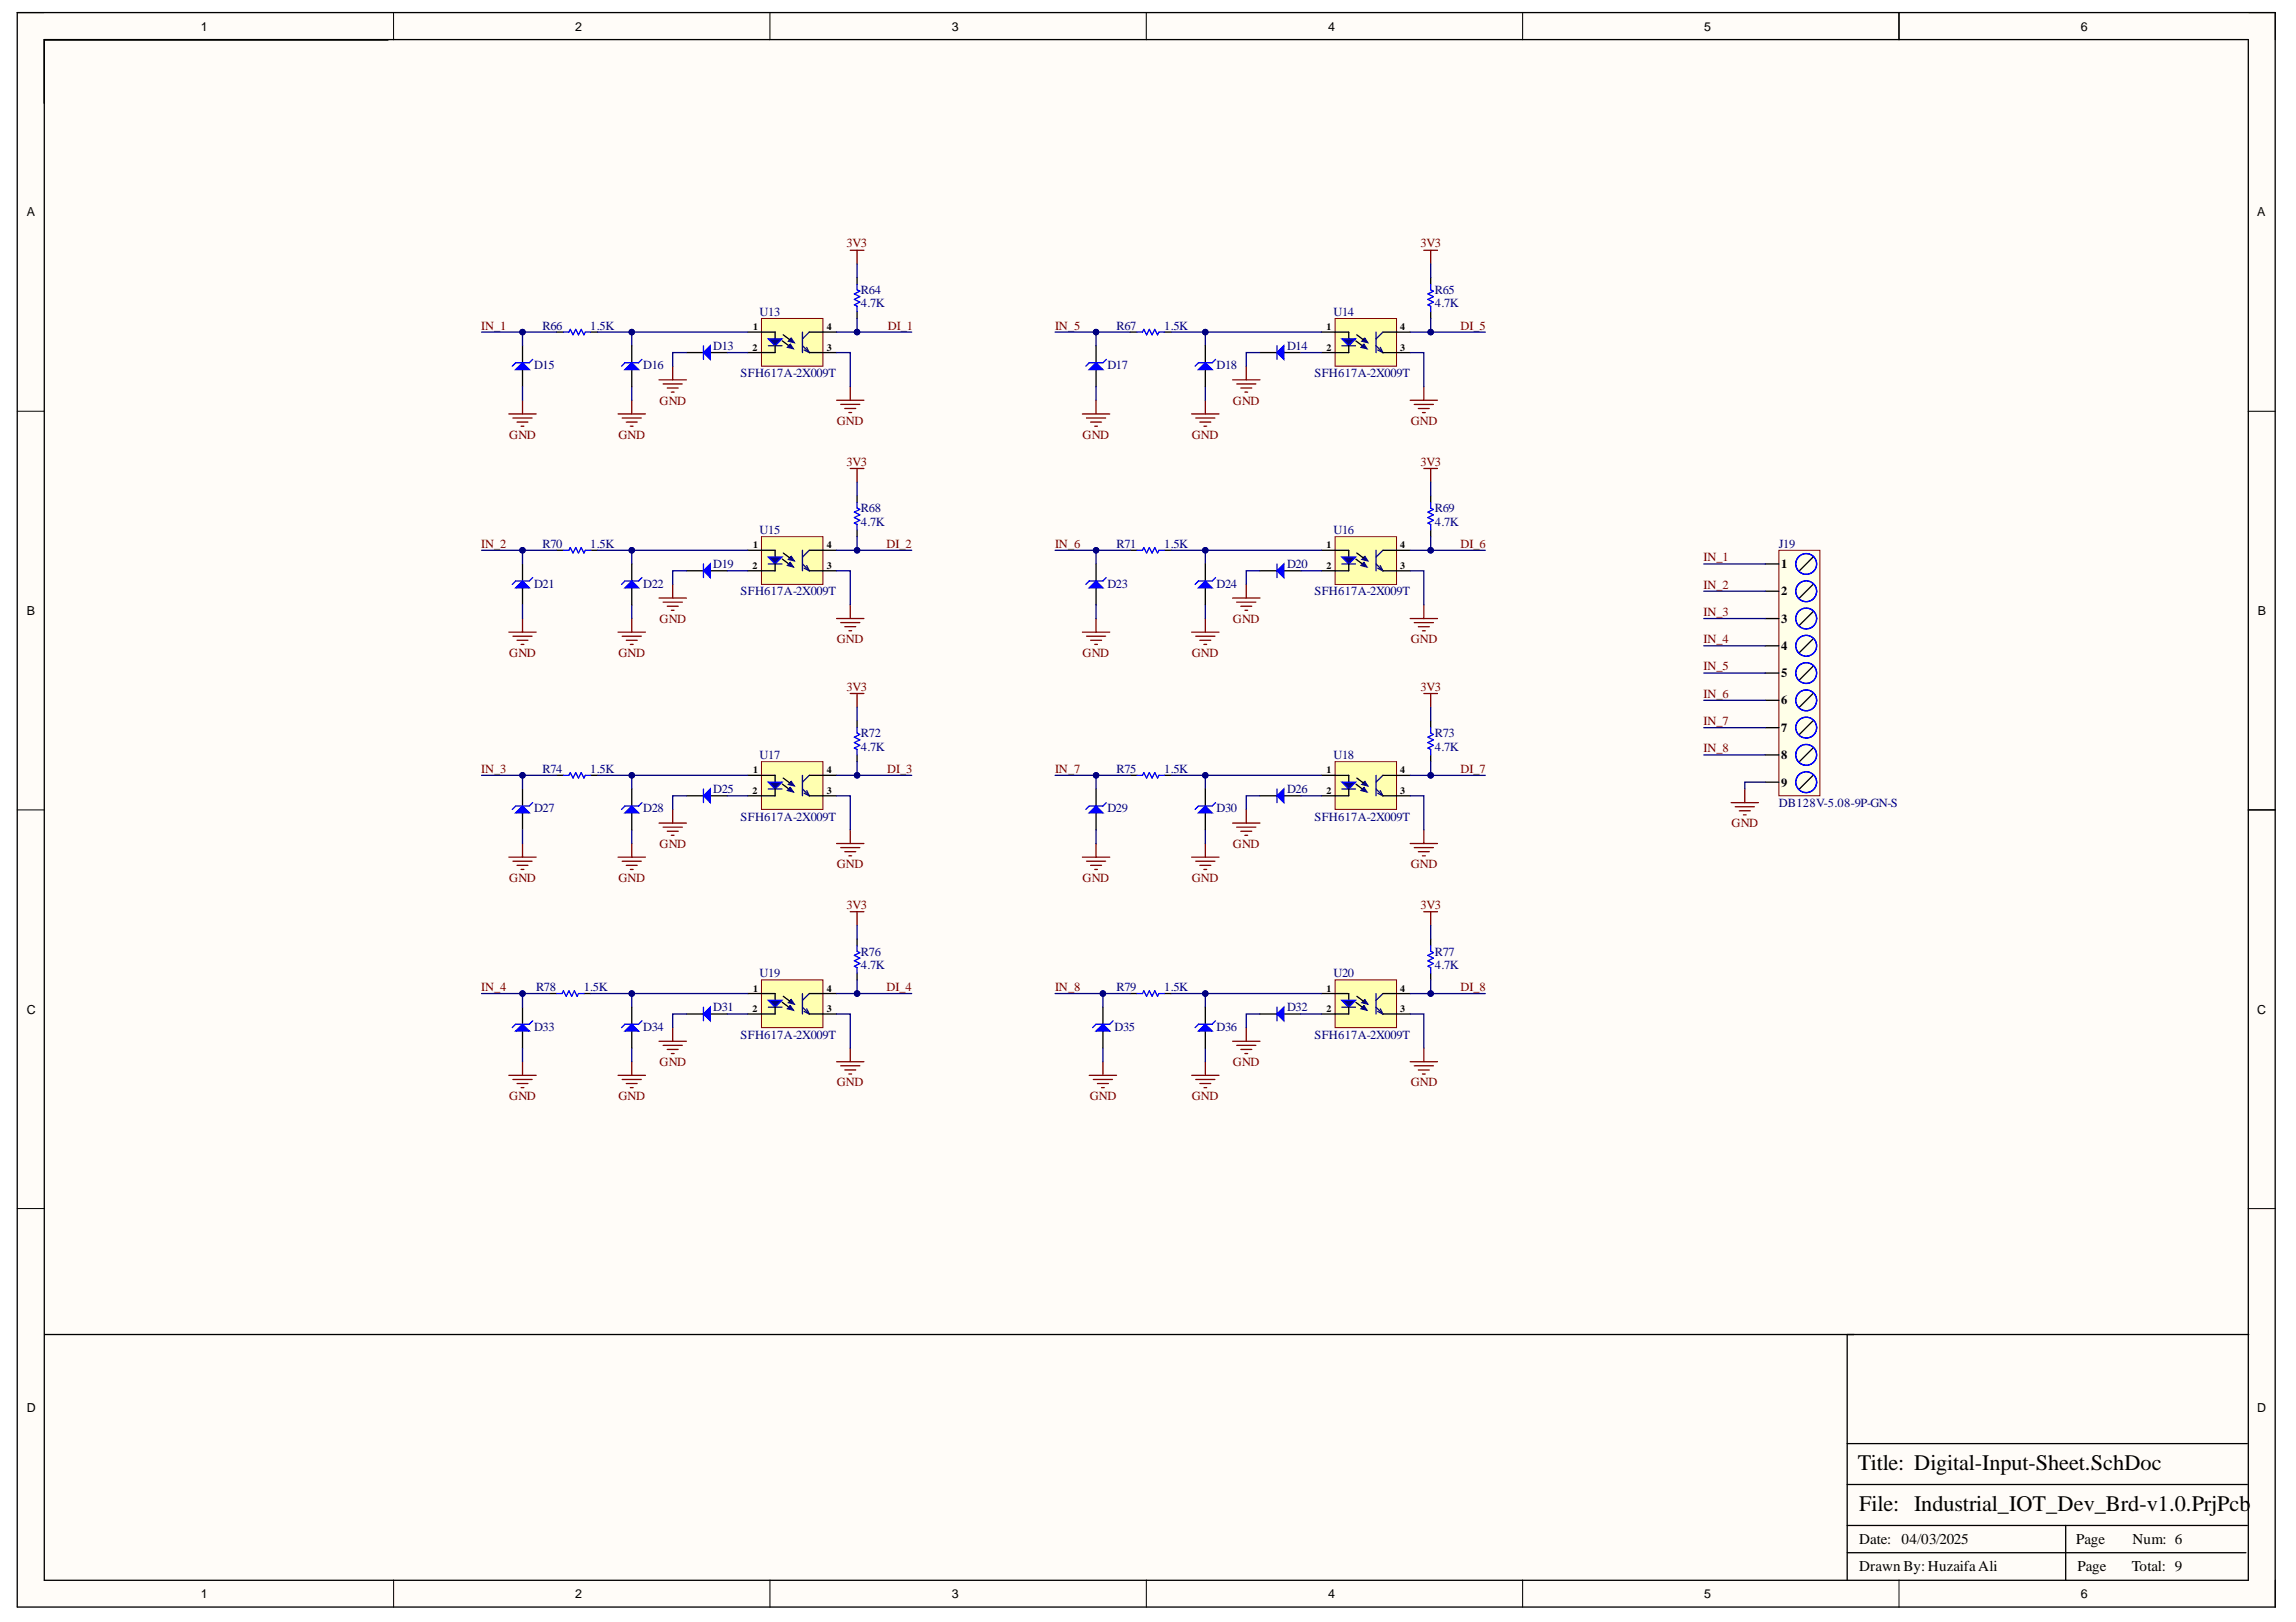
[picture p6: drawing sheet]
<svg xmlns="http://www.w3.org/2000/svg" width="297mm" height="210mm" viewBox="0 0 297 210" stroke-linecap="round" stroke-linejoin="round" font-family="sans-serif">
<defs><g id="words">
<g font-size="2.9">
<text x="240.3" y="190.3">Title: Digital-Input-Sheet.SchDoc</text>
<text x="240.5" y="195.6">File: Industrial_IOT_Dev_Brd-v1.0.PrjPcb</text>
</g>
<g font-size="1.9">
<text x="240.5" y="203.3">Drawn By:HuzaifaAli</text>
<text x="240.5" y="199.8">Date: 04/03/2025</text>
<text x="268.6" y="199.8">Page</text>
<text x="268.8" y="203.3">Page</text>
<text x="275.8" y="203.3">Total: 9</text>
<text x="275.9" y="199.8">Num: 6</text>
</g>
<g font-size="1.6">
<text x="26" y="4">1</text>
<text x="74.4" y="4">2</text>
<text x="123.1" y="4">3</text>
<text x="171.8" y="4">4</text>
<text x="220.5" y="4">5</text>
<text x="269.2" y="4">6</text>
<text x="3.5" y="28">A</text>
<text x="292" y="28">A</text>
<text x="230.5" y="73.5">1</text>
<text x="230.5" y="77">2</text>
<text x="3.5" y="79.6">B</text>
<text x="230.5" y="80.6">3</text>
<text x="292.1" y="79.6">B</text>
<text x="230.5" y="84.1">4</text>
<text x="230.5" y="87.6">5</text>
<text x="230.5" y="91.2">6</text>
<text x="230.5" y="94.7">7</text>
<text x="230.5" y="98.3">8</text>
<text x="230.5" y="101.8">9</text>
<text x="3.5" y="131.2">C</text>
<text x="292" y="131.2">C</text>
<text x="3.5" y="182.7">D</text>
<text x="292" y="182.7">D</text>
<text x="26" y="206.8">1</text>
<text x="74.4" y="206.8">2</text>
<text x="123.1" y="206.8">3</text>
<text x="171.8" y="206.8">4</text>
<text x="220.5" y="206.8">5</text>
<text x="269.2" y="206.8">6</text>
</g>
<g font-size="1.6" fill="#800000">
<text x="109.5" y="32">3V3</text>
<text x="183.8" y="32">3V3</text>
<text x="62.2" y="42.7">IN_1</text>
<text x="114.8" y="42.7">DI_1</text>
<text x="136.5" y="42.7">IN_5</text>
<text x="188.9" y="42.7">DI_5</text>
<text x="85.3" y="52.4">GND</text>
<text x="159.5" y="52.4">GND</text>
<text x="65.9" y="56.8">GND</text>
<text x="80" y="56.8">GND</text>
<text x="108.2" y="55">GND</text>
<text x="140" y="56.8">GND</text>
<text x="154.2" y="56.8">GND</text>
<text x="182.5" y="55">GND</text>
<text x="109.5" y="60.3">3V3</text>
<text x="183.8" y="60.3">3V3</text>
<text x="62.2" y="70.9">IN_2</text>
<text x="114.7" y="70.9">DI_2</text>
<text x="136.5" y="70.9">IN_6</text>
<text x="188.9" y="70.9">DI_6</text>
<text x="220.4" y="72.7">IN_1</text>
<text x="220.4" y="76.2">IN_2</text>
<text x="85.3" y="80.6">GND</text>
<text x="108.2" y="83.2">GND</text>
<text x="159.5" y="80.6">GND</text>
<text x="182.5" y="83.2">GND</text>
<text x="220.4" y="79.7">IN_3</text>
<text x="220.4" y="83.2">IN_4</text>
<text x="65.9" y="85">GND</text>
<text x="80" y="85">GND</text>
<text x="109.5" y="89.4">3V3</text>
<text x="140" y="85">GND</text>
<text x="154.2" y="85">GND</text>
<text x="183.8" y="89.4">3V3</text>
<text x="220.4" y="86.8">IN_5</text>
<text x="220.4" y="90.3">IN_6</text>
<text x="220.4" y="93.9">IN_7</text>
<text x="62.2" y="100">IN_3</text>
<text x="114.8" y="100">DI_3</text>
<text x="136.5" y="100">IN_7</text>
<text x="188.9" y="100">DI_7</text>
<text x="220.4" y="97.3">IN_8</text>
<text x="224" y="107">GND</text>
<text x="85.3" y="109.7">GND</text>
<text x="108.2" y="112.4">GND</text>
<text x="159.5" y="109.7">GND</text>
<text x="182.5" y="112.4">GND</text>
<text x="65.9" y="114.1">GND</text>
<text x="80" y="114.1">GND</text>
<text x="109.5" y="117.7">3V3</text>
<text x="140" y="114.1">GND</text>
<text x="154.2" y="114.1">GND</text>
<text x="183.8" y="117.7">3V3</text>
<text x="62.2" y="128.2">IN_4</text>
<text x="114.7" y="128.2">DI_4</text>
<text x="136.5" y="128.2">IN_8</text>
<text x="188.9" y="128.2">DI_8</text>
<text x="85.3" y="138">GND</text>
<text x="159.5" y="138">GND</text>
<text x="65.9" y="142.4">GND</text>
<text x="80" y="142.4">GND</text>
<text x="108.2" y="140.6">GND</text>
<text x="141" y="142.4">GND</text>
<text x="154.2" y="142.4">GND</text>
<text x="182.5" y="140.6">GND</text>
</g>
<g font-size="1.6" fill="#000080">
<text x="98.3" y="40.9">U13</text>
<text x="111.4" y="38">R64</text>
<text x="111.4" y="39.8">4.7K</text>
<text x="172.5" y="40.9">U14</text>
<text x="185.6" y="38">R65</text>
<text x="185.6" y="39.8">4.7K</text>
<text x="69.1" y="47.7">D15</text>
<text x="70.2" y="42.7">R66</text>
<text x="76.4" y="42.7">1.5K</text>
<text x="83.2" y="47.7">D16</text>
<text x="92.3" y="45.3">D13</text>
<text x="143.3" y="47.7">D17</text>
<text x="144.4" y="42.7">R67</text>
<text x="150.6" y="42.7">1.5K</text>
<text x="157.4" y="47.7">D18</text>
<text x="166.5" y="45.3">D14</text>
<text x="95.8" y="48.8">SFH617A-2X009T</text>
<text x="170.1" y="48.8">SFH617A-2X009T</text>
<text x="70.2" y="70.9">R70</text>
<text x="76.4" y="70.9">1.5K</text>
<text x="98.3" y="69.1">U15</text>
<text x="111.4" y="66.3">R68</text>
<text x="111.4" y="68.1">4.7K</text>
<text x="144.4" y="70.9">R71</text>
<text x="150.6" y="70.9">1.5K</text>
<text x="172.5" y="69.1">U16</text>
<text x="185.6" y="66.3">R69</text>
<text x="185.6" y="68.1">4.7K</text>
<text x="230.1" y="70.9">J19</text>
<text x="69.1" y="76">D21</text>
<text x="83.2" y="76">D22</text>
<text x="92.3" y="73.5">D19</text>
<text x="95.8" y="77">SFH617A-2X009T</text>
<text x="143.3" y="76">D23</text>
<text x="157.4" y="76">D24</text>
<text x="166.5" y="73.5">D20</text>
<text x="170.1" y="77">SFH617A-2X009T</text>
<text x="111.4" y="95.4">R72</text>
<text x="185.6" y="95.4">R73</text>
<text x="70.2" y="100">R74</text>
<text x="76.4" y="100">1.5K</text>
<text x="98.3" y="98.3">U17</text>
<text x="111.4" y="97.2">4.7K</text>
<text x="144.4" y="100">R75</text>
<text x="150.6" y="100">1.5K</text>
<text x="172.5" y="98.3">U18</text>
<text x="185.6" y="97.2">4.7K</text>
<text x="69.1" y="105.1">D27</text>
<text x="83.2" y="105.1">D28</text>
<text x="92.3" y="102.6">D25</text>
<text x="95.8" y="106.2">SFH617A-2X009T</text>
<text x="143.3" y="105.1">D29</text>
<text x="157.4" y="105.1">D30</text>
<text x="166.5" y="102.6">D26</text>
<text x="170.1" y="106.2">SFH617A-2X009T</text>
<text x="230.1" y="104.4">DB128V-5.08-9P-GN-S</text>
<text x="111.4" y="123.7">R76</text>
<text x="111.4" y="125.5">4.7K</text>
<text x="185.6" y="123.7">R77</text>
<text x="185.6" y="125.5">4.7K</text>
<text x="69.3" y="128.2">R78</text>
<text x="75.5" y="128.2">1.5K</text>
<text x="92.3" y="130.9">D31</text>
<text x="98.3" y="126.5">U19</text>
<text x="144.4" y="128.2">R79</text>
<text x="150.6" y="128.2">1.5K</text>
<text x="166.5" y="130.9">D32</text>
<text x="172.5" y="126.5">U20</text>
<text x="69.1" y="133.4">D33</text>
<text x="83.2" y="133.4">D34</text>
<text x="95.8" y="134.4">SFH617A-2X009T</text>
<text x="144.2" y="133.4">D35</text>
<text x="157.4" y="133.4">D36</text>
<text x="170.1" y="134.4">SFH617A-2X009T</text>
</g>
<g font-size="1.3">
<text x="97.3" y="45.4">2</text>
<text x="97.4" y="42.7">1</text>
<text x="107" y="45.4">3</text>
<text x="107" y="42.7">4</text>
<text x="171.6" y="42.7">1</text>
<text x="171.6" y="45.4">2</text>
<text x="181.1" y="45.4">3</text>
<text x="181.1" y="42.7">4</text>
<text x="97.4" y="71">1</text>
<text x="107" y="71">4</text>
<text x="171.6" y="71">1</text>
<text x="181.1" y="71">4</text>
<text x="97.3" y="73.6">2</text>
<text x="107" y="73.6">3</text>
<text x="171.6" y="73.6">2</text>
<text x="181.1" y="73.6">3</text>
<text x="97.4" y="100">1</text>
<text x="107" y="100">4</text>
<text x="171.6" y="100">1</text>
<text x="181.1" y="100">4</text>
<text x="97.3" y="102.7">2</text>
<text x="107" y="102.7">3</text>
<text x="171.6" y="102.7">2</text>
<text x="181.1" y="102.7">3</text>
<text x="97.3" y="130.9">2</text>
<text x="97.4" y="128.3">1</text>
<text x="107" y="130.9">3</text>
<text x="107" y="128.3">4</text>
<text x="171.6" y="128.3">1</text>
<text x="171.6" y="130.9">2</text>
<text x="181.1" y="130.9">3</text>
<text x="181.1" y="128.3">4</text>
</g>
</g></defs>
<g fill="#fffcf8">
<path d="M2.2 1.6h292.2v206.4h-292.2z" fill-rule="evenodd"/>
<path d="M5.8 5.2h285v199.3h-285z" fill-rule="evenodd"/>
</g>
<g fill="none" stroke="#000" stroke-width=".13">
<path d="M2.2 1.6h3.6M50.9 1.6v3.6M99.6 1.6v3.6M148.3 1.6v3.6M197 1.6v3.6M245.7 1.6v3.6M290.8 1.6h3.6v3.6M2.2 53.2h3.6M290.8 53.2h3.6M2.2 104.8h3.6M290.8 104.8h3.6M2.2 156.4h3.6"/>
<path d="M290.8 156.4h3.6M50.9 204.5v3.5M99.6 204.5v3.5M148.3 204.5v3.5M197 204.5v3.5M245.7 204.5v3.5M294.4 204.5v3.5"/>
</g>
<path d="M2.2 1.6h292.1v206.4h-292.1zM5.7 5.1h285.2v199.4h-285.2zM5.7 5.2h44.5M245.7 1.6v3.5M290.9 104.8h3.5M290.9 172.7h-51.9v31.8M239 197.4h51.7M239 192.1h51.7M239 186.8h51.7M267.2 197.4v7.1M239 200.9h51.6" fill="none" stroke="#000" stroke-width=".17"/>
<path d="M98.5 41.2h8v6.2h-8z" fill-rule="evenodd" fill="#ffffb0"/>
<path d="M98.5 41.2h8v6.2h-8z" fill="none" stroke="#800000" stroke-width=".13"/>
<path d="M96.7 43h1.8M96.7 45.6h1.8M101.2 44.1l.8 .6" fill="none" stroke="#000" stroke-width=".17"/>
<path d="M101.8 45l.5-.5-.3 .2 .3-.2 .4 .7z" fill-rule="evenodd" fill="#0c0087"/>
<path d="M101.8 45l.5-.5-.3 .2 .3-.2 .4 .7z" fill="none" stroke="#0c0087" stroke-width=".13"/>
<path d="M102.4 43.7l.4 .7-.8-.2z" fill-rule="evenodd" fill="#0c0087"/>
<path d="M102.4 43.7l.4 .7-.8-.2z" fill="none" stroke="#0c0087" stroke-width=".13"/>
<path d="M98.5 43h1.8v.9M101.3 43.3l.9 .7" fill="none" stroke="#000" stroke-width=".17"/>
<path d="M99.4 43.9h1.8l-.9 .8z" fill="#0c0087"/>
<path d="M99.4 43.9h1.8l-.9 .8z" fill="none" stroke="#00f" stroke-width=".17"/>
<path d="M99.4 44.7h1.8M103.8 43v2.6M103.8 44.7l.9 .9M104 45.3l.7 .3M104.4 45l.3 .6M104.7 43l-.9 .9" fill="none" stroke="#11037f" stroke-width=".17"/>
<path d="M100.3 44.7v.9h-1.8M104.7 45.6h3.5M104.7 43h3.5" fill="none" stroke="#000" stroke-width=".17"/>
<path d="M230.1 71.2h5.3v31.8h-5.3z" fill-rule="evenodd" fill="#ffffe8"/>
<path d="M230.1 71.2h5.3v31.8h-5.3z" fill="none" stroke="#800000" stroke-width=".13"/>
<g fill="none" stroke="#000" stroke-width=".17">
<path d="M88.8 45.6h2.2M91.9 45.6h2.2M228.4 73h1.7M228.4 76.5h1.7M234.6 72.1l-1.8 1.8M234.6 75.6l-1.8 1.8M234.6 79.2l-1.8 1.7M228.4 80h1.7M228.4 83.6h1.7M228.4 87.1h1.7M228.4 90.6h1.7M228.4 94.2h1.7"/>
<path d="M228.4 97.7h1.7M234.6 82.7l-1.8 1.8M234.6 86.2l-1.8 1.8M234.6 89.8l-1.8 1.7M234.6 93.3l-1.8 1.7M234.6 96.8l-1.8 1.8M228.4 101.2h1.7M234.6 100.3l-1.8 1.8M5.8 172.7h234.1"/>
</g>
<g fill="none" stroke="#00f" stroke-width=".17">
<circle cx="233.7" cy="73" r="1.34"/>
<circle cx="233.7" cy="76.5" r="1.35"/>
<circle cx="233.7" cy="87.1" r="1.34"/>
<circle cx="233.7" cy="90.6" r="1.35"/>
<circle cx="233.7" cy="80" r="1.35"/>
<circle cx="233.7" cy="94.2" r="1.35"/>
<circle cx="233.7" cy="83.6" r="1.35"/>
<circle cx="233.7" cy="97.7" r="1.35"/>
<circle cx="233.7" cy="101.2" r="1.35"/>
</g>
<path d="M224 103.9h3.5M224.5 104.4h2.5M225 104.9h1.4M225.5 105.5h.4M225.7 102.1v1.8" fill="none" stroke="#800000" stroke-width=".17"/>
<path d="M91.9 44.7v1.8l-.9-.9z" fill="#00f"/>
<path d="M110.9 36.8v.7l.3 .2-.7 .3 .7 .4-.7 .3 .7 .4-.7 .3 .4 .2v.7M72.9 43h.7l.2-.4 .3 .7 .4-.7 .3 .7 .4-.7 .3 .7 .2-.3h.7M91 44.7v1.8M91.9 44.7v1.8l-.9-.9z" fill="none" stroke="#00f" stroke-width=".17"/>
<g fill="none" stroke="#800000" stroke-width=".17">
<path d="M110 32.4h1.8M110.9 32.4v1.8M80 53.6h3.5M80.5 54.1h2.5M81 54.6h1.4M81.6 55.2h.3M81.7 51.8v1.8M85.3 49.2h3.5M85.8 49.7h2.5M86.3 50.2h1.4M86.9 50.7h.3M87 47.4v1.8"/>
<path d="M108.2 51.8h3.6M108.8 52.3h2.4M109.3 52.9h1.4M109.8 53.4h.4M110 50v1.8"/>
</g>
<path d="M110.9 35.9v.9M72 43h.9M76.4 43h.9M110.9 40.3v.9" fill="none" stroke="#000" stroke-width=".17"/>
<path d="M98.5 69.4h8v6.2h-8z" fill-rule="evenodd" fill="#ffffb0"/>
<path d="M98.5 69.4h8v6.2h-8z" fill="none" stroke="#800000" stroke-width=".13"/>
<path d="M96.7 71.2h1.8M96.7 73.9h1.8M101.2 72.4l.8 .6" fill="none" stroke="#000" stroke-width=".17"/>
<path d="M101.8 73.2l.5-.4-.3 .2 .3-.2 .4 .6z" fill-rule="evenodd" fill="#0c0087"/>
<path d="M101.8 73.2l.5-.4-.3 .2 .3-.2 .4 .6z" fill="none" stroke="#0c0087" stroke-width=".13"/>
<path d="M102.4 72l.4 .6-.8-.2z" fill-rule="evenodd" fill="#0c0087"/>
<path d="M102.4 72l.4 .6-.8-.2z" fill="none" stroke="#0c0087" stroke-width=".13"/>
<path d="M98.5 71.2h1.8v.9M101.3 71.6l.9 .6" fill="none" stroke="#000" stroke-width=".17"/>
<path d="M99.4 72.1h1.8l-.9 .9z" fill="#0c0087"/>
<path d="M99.4 72.1h1.8l-.9 .9z" fill="none" stroke="#00f" stroke-width=".17"/>
<path d="M99.4 73h1.8M103.8 71.2v2.7M103.8 73l.9 .9M104 73.5l.7 .4M104.4 73.2l.3 .7M104.7 71.2l-.9 .9" fill="none" stroke="#11037f" stroke-width=".17"/>
<path d="M88.8 73.9h2.2M91.9 73.9h2.2M100.3 73v.9h-1.8M104.7 73.9h3.5M104.7 71.2h3.5" fill="none" stroke="#000" stroke-width=".17"/>
<path d="M91 73.9l.9-.9v1.7z" fill="#00f"/>
<path d="M72.9 71.2h.7l.2-.3 .3 .7 .4-.7 .3 .7 .4-.7 .3 .7 .2-.4h.7M91 73.9l.9-.9v1.7zM91 73v1.7M110.9 65v.7l.3 .2-.7 .4 .7 .3-.7 .4 .7 .3-.7 .4 .4 .2v.7" fill="none" stroke="#00f" stroke-width=".17"/>
<g fill="none" stroke="#800000" stroke-width=".17">
<path d="M85.3 77.4h3.5M85.8 77.9h2.5M86.3 78.5h1.4M86.9 79h.3M87 75.6v1.8M110 60.6h1.8M110 78.3v1.7M110.9 60.6v1.8M80 81.8h3.5M80.5 82.3h2.5M81 82.9h1.4M81.6 83.4h.3"/>
<path d="M81.7 80v1.8M108.2 80h3.6M108.8 80.6h2.4M109.3 81.1h1.4M109.8 81.6h.4"/>
</g>
<path d="M72 71.2h.9M76.4 71.2h.9M110.9 64.2v.8M110.9 68.6v.8" fill="none" stroke="#000" stroke-width=".17"/>
<path d="M98.5 98.6h8v6.1h-8z" fill-rule="evenodd" fill="#ffffb0"/>
<path d="M98.5 98.6h8v6.1h-8z" fill="none" stroke="#800000" stroke-width=".13"/>
<path d="M96.7 100.3h1.8M96.7 103h1.8M101.2 101.5l.8 .6" fill="none" stroke="#000" stroke-width=".17"/>
<path d="M101.8 102.3l.5-.4-.3 .2 .3-.2 .4 .6z" fill-rule="evenodd" fill="#0c0087"/>
<path d="M101.8 102.3l.5-.4-.3 .2 .3-.2 .4 .6z" fill="none" stroke="#0c0087" stroke-width=".13"/>
<path d="M102.2 101.3l.2-.2 .4 .6-.8-.2 .4-.4z" fill-rule="evenodd" fill="#0c0087"/>
<path d="M102.2 101.3l.2-.2 .4 .6-.8-.2 .4-.4z" fill="none" stroke="#0c0087" stroke-width=".13"/>
<path d="M98.5 100.3h1.8v.9M101.3 100.7l.9 .6" fill="none" stroke="#000" stroke-width=".17"/>
<path d="M99.4 101.2h1.8l-.9 .9z" fill="#0c0087"/>
<path d="M99.4 101.2h1.8l-.9 .9z" fill="none" stroke="#00f" stroke-width=".17"/>
<path d="M99.4 102.1h1.8M103.8 100.3v2.7M103.8 102.1l.9 .9M104 102.7l.7 .3M104.4 102.3l.3 .7M104.7 100.3l-.9 .9" fill="none" stroke="#11037f" stroke-width=".17"/>
<path d="M88.8 103h2.2M91.9 103h2.2M100.3 102.1v.9h-1.8M104.7 103h3.5M104.7 100.3h3.5" fill="none" stroke="#000" stroke-width=".17"/>
<path d="M91 103l.9-.9v1.8z" fill="#00f"/>
<path d="M110.9 94.2v.7l.3 .1-.7 .4 .7 .3-.7 .4 .7 .4-.7 .3 .4 .2v.7M72.9 100.3h.7l.2-.3 .3 .7 .4-.7 .3 .7 .4-.7 .3 .7 .2-.4h.7M91 103l.9-.9v1.8zM91 102.1v1.8" fill="none" stroke="#00f" stroke-width=".17"/>
<g fill="none" stroke="#800000" stroke-width=".17">
<path d="M110 89.7h1.8M110.9 89.7v1.8M80 110.9h3.5M80.5 111.5h2.5M81 112h1.4M81.6 112.5h.3M81.7 109.2v1.7M85.3 106.5h3.5M85.8 107h2.5M86.3 107.6h1.4M86.9 108.1h.3M87 104.7v1.8"/>
<path d="M108.2 109.2h3.6M108.8 109.7h2.4M109.3 110.2h1.4M109.8 110.7h.4M110 107.4v1.8"/>
</g>
<path d="M110.9 93.3v.9M110.9 97.7v.9M72 100.3h.9M76.4 100.3h.9" fill="none" stroke="#000" stroke-width=".17"/>
<path d="M98.5 126.8h8v6.2h-8z" fill-rule="evenodd" fill="#ffffb0"/>
<path d="M98.5 126.8h8v6.2h-8z" fill="none" stroke="#800000" stroke-width=".13"/>
<path d="M96.7 128.6h1.8M96.7 131.2h1.8M101.2 129.7l.8 .6" fill="none" stroke="#000" stroke-width=".17"/>
<path d="M101.8 130.5l.5-.4-.3 .2 .3-.2 .4 .7z" fill-rule="evenodd" fill="#0c0087"/>
<path d="M101.8 130.5l.5-.4-.3 .2 .3-.2 .4 .7z" fill="none" stroke="#0c0087" stroke-width=".13"/>
<path d="M102.2 129.6l.2-.3 .4 .7-.8-.2 .4-.5z" fill-rule="evenodd" fill="#0c0087"/>
<path d="M102.2 129.6l.2-.3 .4 .7-.8-.2 .4-.5z" fill="none" stroke="#0c0087" stroke-width=".13"/>
<path d="M98.5 128.6h1.8v.9M101.3 128.9l.9 .7" fill="none" stroke="#000" stroke-width=".17"/>
<path d="M99.4 129.5h1.8l-.9 .8z" fill="#0c0087"/>
<path d="M99.4 129.5h1.8l-.9 .8z" fill="none" stroke="#00f" stroke-width=".17"/>
<path d="M99.4 130.3h1.8M103.8 128.6v2.6M103.8 130.3l.9 .9M104 130.9l.7 .3M104.4 130.6l.3 .6M104.7 128.6l-.9 .9" fill="none" stroke="#11037f" stroke-width=".17"/>
<path d="M88.8 131.2h2.2M91.9 131.2h2.2M100.3 130.3v.9h-1.8M104.7 131.2h3.5M104.7 128.6h3.5" fill="none" stroke="#000" stroke-width=".17"/>
<path d="M91 131.2l.9-.9v1.8z" fill="#00f"/>
<path d="M72 128.6h.7l.2-.4 .3 .7 .4-.7 .4 .7 .3-.7 .4 .7 .1-.3h.7M91 131.2l.9-.9v1.8zM91 130.3v1.8M110.9 122.4v.7l.3 .2-.7 .3 .7 .4-.7 .3 .7 .4-.7 .3 .4 .2v.7" fill="none" stroke="#00f" stroke-width=".17"/>
<g fill="none" stroke="#800000" stroke-width=".17">
<path d="M110 118h1.8M110.9 118v1.7M80 139.2h3.5M80.5 139.7h2.5M81.7 137.4v1.8M85.3 134.8h3.5M85.8 135.3h2.5M86.3 135.8h1.4M86.9 136.3h.3M87 133v1.8M108.2 137.4h3.6M108.8 137.9h2.4"/>
<path d="M109.3 138.5h1.4M109.8 139h.4M110 135.6v1.8M81 140.2h1.4M81.6 140.8h.3"/>
</g>
<path d="M71.1 128.6h.9M75.5 128.6h.9M110.9 121.5v.9M110.9 125.9v.9" fill="none" stroke="#000" stroke-width=".17"/>
<path d="M172.7 41.2h8v6.2h-8z" fill-rule="evenodd" fill="#ffffb0"/>
<path d="M172.7 41.2h8v6.2h-8z" fill="none" stroke="#800000" stroke-width=".13"/>
<path d="M171 43h1.7M171 45.6h1.7M175.4 44.1l.9 .6" fill="none" stroke="#000" stroke-width=".17"/>
<path d="M176 45l.5-.5-.2 .2 .2-.2 .4 .7z" fill-rule="evenodd" fill="#0c0087"/>
<path d="M176 45l.5-.5-.2 .2 .2-.2 .4 .7z" fill="none" stroke="#0c0087" stroke-width=".13"/>
<path d="M176.2 44.2l.4-.4-.2 .2 .2-.2 .4 .6z" fill-rule="evenodd" fill="#0c0087"/>
<path d="M176.2 44.2l.4-.4-.2 .2 .2-.2 .4 .6z" fill="none" stroke="#0c0087" stroke-width=".13"/>
<path d="M172.7 43h1.8v.9M175.5 43.3l.9 .7" fill="none" stroke="#000" stroke-width=".17"/>
<path d="M173.6 43.9h1.8l-.9 .8z" fill="#0c0087"/>
<path d="M173.6 43.9h1.8l-.9 .8z" fill="none" stroke="#00f" stroke-width=".17"/>
<path d="M173.6 44.7h1.8M178 43v2.6M178 44.7l.9 .9M178.2 45.3l.7 .3M178.6 45l.3 .6M178.9 43l-.9 .9" fill="none" stroke="#11037f" stroke-width=".17"/>
<path d="M163 45.6h2.2M166.1 45.6h2.2M174.5 44.7v.9h-1.8M178.9 45.6h3.5M178.9 43h3.5" fill="none" stroke="#000" stroke-width=".17"/>
<path d="M165.2 45.6l.9-.9v1.8z" fill="#00f"/>
<path d="M185.1 36.8v.7l.3 .2-.7 .3 .7 .4-.7 .3 .7 .4-.7 .4 .4 .1v.7M147.1 43h.7l.2-.4 .3 .7 .4-.7 .3 .7 .4-.7 .4 .7 .1-.3h.7M165.2 45.6l.9-.9v1.8zM165.2 44.7v1.8" fill="none" stroke="#00f" stroke-width=".17"/>
<g fill="none" stroke="#800000" stroke-width=".17">
<path d="M184.2 32.4h1.8M185.1 32.4v1.8M154.2 53.6h3.5M154.7 54.1h2.5M155.2 54.6h1.4M155.8 55.2h.3M155.9 51.8v1.8M159.5 49.2h3.5M160 49.7h2.5M160.5 50.2h1.4M161.1 50.7h.3M161.2 47.4v1.8"/>
<path d="M182.4 51.8h3.6M183 52.3h2.4M183.5 52.9h1.4M184 53.4h.4M184.2 50v1.8"/>
</g>
<path d="M185.1 35.9v.9M146.2 43h.9M150.6 43h.9M185.1 40.3v.9" fill="none" stroke="#000" stroke-width=".17"/>
<path d="M172.7 69.5h8v6.1h-8z" fill-rule="evenodd" fill="#ffffb0"/>
<path d="M172.7 69.5h8v6.1h-8z" fill="none" stroke="#800000" stroke-width=".13"/>
<path d="M171 71.2h1.7M171 73.9h1.7M175.4 72.4l.9 .6" fill="none" stroke="#000" stroke-width=".17"/>
<path d="M176 73.2l.5-.4-.2 .2 .2-.2 .4 .6z" fill-rule="evenodd" fill="#0c0087"/>
<path d="M176 73.2l.5-.4-.2 .2 .2-.2 .4 .6z" fill="none" stroke="#0c0087" stroke-width=".13"/>
<path d="M176.2 72.4l.4-.4-.2 .2 .2-.2 .4 .6z" fill-rule="evenodd" fill="#0c0087"/>
<path d="M176.2 72.4l.4-.4-.2 .2 .2-.2 .4 .6z" fill="none" stroke="#0c0087" stroke-width=".13"/>
<path d="M172.7 71.2h1.8v.9M175.5 71.6l.9 .6" fill="none" stroke="#000" stroke-width=".17"/>
<path d="M173.6 72.1h1.8l-.9 .9z" fill="#0c0087"/>
<path d="M173.6 72.1h1.8l-.9 .9z" fill="none" stroke="#00f" stroke-width=".17"/>
<path d="M173.6 73h1.8M178 71.2v2.7M178 73l.9 .9M178.2 73.5l.7 .4M178.6 73.2l.3 .7M178.9 71.2l-.9 .9" fill="none" stroke="#11037f" stroke-width=".17"/>
<path d="M163 73.9h2.2M166.1 73.9h2.2M174.5 73v.9h-1.8M178.9 73.9h3.5M178.9 71.2h3.5" fill="none" stroke="#000" stroke-width=".17"/>
<path d="M165.2 73.9l.9-.9v1.7z" fill="#00f"/>
<path d="M147.1 71.2h.7l.2-.3 .3 .7 .4-.7 .3 .7 .4-.7 .4 .7 .1-.4h.7M165.2 73.9l.9-.9v1.7zM165.2 73v1.7M185.1 65v.7l.3 .2-.7 .4 .7 .3-.7 .4 .7 .3-.7 .4 .4 .2v.7" fill="none" stroke="#00f" stroke-width=".17"/>
<g fill="none" stroke="#800000" stroke-width=".17">
<path d="M159.5 77.4h3.5M160 77.9h2.5M160.5 78.5h1.4M161.1 79h.3M161.2 75.6v1.8M184.2 60.6h1.8M184.2 78.3v1.7M185.1 60.6v1.8M154.2 81.8h3.5M154.7 82.3h2.5M155.2 82.9h1.4M155.8 83.4h.3"/>
<path d="M155.9 80v1.8M182.4 80h3.6M183 80.6h2.4M183.5 81.1h1.4M184 81.6h.4"/>
</g>
<path d="M146.2 71.2h.9M150.6 71.2h.9M185.1 64.2v.8M185.1 68.6v.9" fill="none" stroke="#000" stroke-width=".17"/>
<path d="M172.7 98.6h8v6.1h-8z" fill-rule="evenodd" fill="#ffffb0"/>
<path d="M172.7 98.6h8v6.1h-8z" fill="none" stroke="#800000" stroke-width=".13"/>
<path d="M171 100.3h1.7M171 103h1.7M175.4 101.5l.9 .6" fill="none" stroke="#000" stroke-width=".17"/>
<path d="M176 102.3l.5-.4-.2 .2 .2-.2 .4 .6z" fill-rule="evenodd" fill="#0c0087"/>
<path d="M176 102.3l.5-.4-.2 .2 .2-.2 .4 .6z" fill="none" stroke="#0c0087" stroke-width=".13"/>
<path d="M176.2 101.5l.4-.4-.2 .2 .2-.2 .4 .6z" fill-rule="evenodd" fill="#0c0087"/>
<path d="M176.2 101.5l.4-.4-.2 .2 .2-.2 .4 .6z" fill="none" stroke="#0c0087" stroke-width=".13"/>
<path d="M172.7 100.3h1.8v.9M175.5 100.7l.9 .6" fill="none" stroke="#000" stroke-width=".17"/>
<path d="M173.6 101.2h1.8l-.9 .9z" fill="#0c0087"/>
<path d="M173.6 101.2h1.8l-.9 .9z" fill="none" stroke="#00f" stroke-width=".17"/>
<path d="M173.6 102.1h1.8M178 100.3v2.7M178 102.1l.9 .9M178.2 102.7l.7 .3M178.6 102.3l.3 .7M178.9 100.3l-.9 .9" fill="none" stroke="#11037f" stroke-width=".17"/>
<path d="M163 103h2.2M166.1 103h2.2M174.5 102.1v.9h-1.8M178.9 103h3.5M178.9 100.3h3.5" fill="none" stroke="#000" stroke-width=".17"/>
<path d="M165.2 103l.9-.9v1.8z" fill="#00f"/>
<path d="M185.1 94.2v.7l.3 .1-.7 .4 .7 .3-.7 .4 .7 .4-.7 .3 .4 .2v.7M147.1 100.3h.7l.2-.3 .3 .7 .4-.7 .3 .7 .4-.7 .4 .7 .1-.4h.7M165.2 103l.9-.9v1.8zM165.2 102.1v1.8" fill="none" stroke="#00f" stroke-width=".17"/>
<g fill="none" stroke="#800000" stroke-width=".17">
<path d="M184.2 89.8h1.8M185.1 89.8v1.7M154.2 110.9h3.5M154.7 111.5h2.5M155.2 112h1.4M155.8 112.5h.3M155.9 109.2v1.7M159.5 106.5h3.5M160 107h2.5M160.5 107.6h1.4M161.1 108.1h.3M161.2 104.7v1.8"/>
<path d="M182.4 109.2h3.6M183 109.7h2.4M183.5 110.2h1.4M184 110.8h.4M184.2 107.4v1.8"/>
</g>
<path d="M185.1 93.3v.9M185.1 97.7v.9M146.2 100.3h.9M150.6 100.3h.9" fill="none" stroke="#000" stroke-width=".17"/>
<path d="M172.7 126.8h8v6.2h-8z" fill-rule="evenodd" fill="#ffffb0"/>
<path d="M172.7 126.8h8v6.2h-8z" fill="none" stroke="#800000" stroke-width=".13"/>
<path d="M171 128.6h1.7M171 131.2h1.7M175.4 129.7l.9 .6" fill="none" stroke="#000" stroke-width=".17"/>
<path d="M176 130.5l.5-.4-.2 .2 .2-.2 .4 .7z" fill-rule="evenodd" fill="#0c0087"/>
<path d="M176 130.5l.5-.4-.2 .2 .2-.2 .4 .7z" fill="none" stroke="#0c0087" stroke-width=".13"/>
<path d="M176.2 129.8l.4-.4-.2 .2 .2-.2 .4 .6z" fill-rule="evenodd" fill="#0c0087"/>
<path d="M176.2 129.8l.4-.4-.2 .2 .2-.2 .4 .6z" fill="none" stroke="#0c0087" stroke-width=".13"/>
<path d="M172.7 128.6h1.8v.9M175.5 128.9l.9 .7" fill="none" stroke="#000" stroke-width=".17"/>
<path d="M173.6 129.5h1.8l-.9 .8z" fill="#0c0087"/>
<path d="M173.6 129.5h1.8l-.9 .8z" fill="none" stroke="#00f" stroke-width=".17"/>
<path d="M173.6 130.3h1.8M178 128.6v2.6M178 130.3l.9 .9M178.2 130.9l.7 .3M178.6 130.6l.3 .6M178.9 128.6l-.9 .9" fill="none" stroke="#11037f" stroke-width=".17"/>
<path d="M163 131.2h2.2M166.1 131.2h2.2M174.5 130.3v.9h-1.8M178.9 131.2h3.5M178.9 128.6h3.5" fill="none" stroke="#000" stroke-width=".17"/>
<path d="M165.2 131.2l.9-.9v1.8z" fill="#00f"/>
<path d="M147.1 128.6h.7l.2-.4 .3 .7 .4-.7 .3 .7 .4-.7 .4 .7 .1-.3h.7M165.2 131.2l.9-.9v1.8zM165.2 130.3v1.8M185.1 122.4v.7l.3 .2-.7 .3 .7 .4-.7 .3 .7 .4-.7 .3 .4 .2v.7" fill="none" stroke="#00f" stroke-width=".17"/>
<g fill="none" stroke="#800000" stroke-width=".17">
<path d="M184.2 118h1.8M185.1 118v1.8M154.2 139.2h3.5M154.7 139.7h2.5M155.9 137.4v1.8M159.5 134.8h3.5M160 135.3h2.5M160.5 135.8h1.4M161.1 136.3h.3M161.2 133v1.8M182.4 137.4h3.6M183 137.9h2.4"/>
<path d="M183.5 138.5h1.4M184 139h.4M184.2 135.6v1.8M155.2 140.2h1.4M155.8 140.8h.3"/>
</g>
<path d="M67.6 44.7v2.2M67.6 47.8v2.2M146.2 128.6h.9M150.6 128.6h.9M185.1 121.5v.9M185.1 125.9v.9" fill="none" stroke="#000" stroke-width=".17"/>
<path d="M66.7 47.8l.9-.9 .9 .9z" fill="#00f"/>
<path d="M66.7 47.8l.9-.9 .9 .9zM68.9 46.5l-.4 .4h-1.8l-.4 .5" fill="none" stroke="#00f" stroke-width=".17"/>
<path d="M65.8 53.6h3.6M66.4 54.1h2.4M66.9 54.6h1.4M67.4 55.2h.4M67.6 51.8v1.8" fill="none" stroke="#800000" stroke-width=".17"/>
<path d="M67.6 73v2.2M67.6 76.1v2.2" fill="none" stroke="#000" stroke-width=".17"/>
<path d="M66.7 76.1l.9-.9 .9 .9z" fill="#00f"/>
<path d="M66.7 76.1l.9-.9 .9 .9zM68.9 74.7l-.4 .5h-1.8l-.4 .4" fill="none" stroke="#00f" stroke-width=".17"/>
<path d="M65.8 81.8h3.6M66.4 82.3h2.4M66.9 82.9h1.4M67.4 83.4h.4M67.6 80v1.8" fill="none" stroke="#800000" stroke-width=".17"/>
<path d="M67.6 102.1v2.2M67.6 105.2v2.2" fill="none" stroke="#000" stroke-width=".17"/>
<path d="M66.7 105.2l.9-.9 .9 .9z" fill="#00f"/>
<path d="M66.7 105.2l.9-.9 .9 .9zM68.9 103.9l-.4 .4h-1.8l-.4 .4" fill="none" stroke="#00f" stroke-width=".17"/>
<path d="M65.8 110.9h3.6M66.4 111.5h2.4M66.9 112h1.4M67.4 112.5h.4M67.6 109.2v1.7" fill="none" stroke="#800000" stroke-width=".17"/>
<path d="M67.6 130.3v2.2M67.6 133.4v2.2" fill="none" stroke="#000" stroke-width=".17"/>
<path d="M66.7 133.4l.9-.9 .9 .9z" fill="#00f"/>
<path d="M66.7 133.4l.9-.9 .9 .9zM68.9 132.1l-.4 .4h-1.8l-.4 .5" fill="none" stroke="#00f" stroke-width=".17"/>
<path d="M65.8 139.2h3.6M66.4 139.7h2.4M67.6 137.4v1.8M66.9 140.2h1.4M67.4 140.8h.4" fill="none" stroke="#800000" stroke-width=".17"/>
<path d="M141.8 44.7v2.2M141.8 47.8v2.2" fill="none" stroke="#000" stroke-width=".17"/>
<path d="M140.9 47.8l.9-.9 .9 .9z" fill="#00f"/>
<path d="M140.9 47.8l.9-.9 .9 .9zM143.1 46.5l-.4 .4h-1.8l-.4 .5" fill="none" stroke="#00f" stroke-width=".17"/>
<path d="M140 53.6h3.6M140.6 54.1h2.4M141.1 54.6h1.4M141.6 55.2h.4M141.8 51.8v1.8" fill="none" stroke="#800000" stroke-width=".17"/>
<path d="M141.8 73v2.2M141.8 76.1v2.2" fill="none" stroke="#000" stroke-width=".17"/>
<path d="M141.8 75.2l.9 .9h-1.8z" fill="#00f"/>
<path d="M141.8 75.2l.9 .9h-1.8zM143.1 74.7l-.4 .5h-1.8l-.4 .4" fill="none" stroke="#00f" stroke-width=".17"/>
<path d="M140 81.8h3.6M140.6 82.3h2.4M141.1 82.9h1.4M141.6 83.4h.4M141.8 80v1.8" fill="none" stroke="#800000" stroke-width=".17"/>
<path d="M141.8 102.1v2.2M141.8 105.2v2.2" fill="none" stroke="#000" stroke-width=".17"/>
<path d="M140.9 105.2l.9-.9 .9 .9z" fill="#00f"/>
<path d="M140.9 105.2l.9-.9 .9 .9zM143.1 103.9l-.4 .4h-1.8l-.4 .4" fill="none" stroke="#00f" stroke-width=".17"/>
<path d="M140 110.9h3.6M140.6 111.5h2.4M141.1 112h1.4M141.6 112.5h.4M141.8 109.2v1.7" fill="none" stroke="#800000" stroke-width=".17"/>
<path d="M142.7 130.3v2.2M142.7 133.4v2.2" fill="none" stroke="#000" stroke-width=".17"/>
<path d="M141.8 133.4l.9-.9 .9 .9z" fill="#00f"/>
<path d="M141.8 133.4l.9-.9 .9 .9zM144 132.1l-.4 .4h-1.8l-.4 .5" fill="none" stroke="#00f" stroke-width=".17"/>
<path d="M140.9 139.2h3.6M141.4 139.7h2.5M142.7 137.4v1.8M142 140.2h1.4M142.5 140.8h.4" fill="none" stroke="#800000" stroke-width=".17"/>
<path d="M81.7 43v1.7M88.8 45.6h-1.8v1.8M94.1 45.6h2.6M220.4 73h8M220.4 76.5h8M220.4 80h8M220.4 83.6h8M220.4 87.1h8M220.4 90.6h8M220.4 94.2h8M220.4 97.7h8M228.4 101.2h-2.7v.9" fill="none" stroke="#000080" stroke-width=".17"/>
<circle cx="81.7" cy="43" r=".35" fill="#000080"/>
<circle cx="81.7" cy="43" r=".35" fill="none" stroke="#000080" stroke-width=".13"/>
<path d="M110.9 34.2v1.7M81.7 50v1.8M110.9 41.2v1.8" fill="none" stroke="#000080" stroke-width=".17"/>
<circle cx="110.9" cy="43" r=".35" fill="#000080"/>
<circle cx="110.9" cy="43" r=".35" fill="none" stroke="#000080" stroke-width=".13"/>
<path d="M108.2 45.6h1.8v4.4M81.7 71.2v1.8M88.8 73.9h-1.8v1.7M94.1 73.9h2.6" fill="none" stroke="#000080" stroke-width=".17"/>
<circle cx="81.7" cy="71.2" r=".35" fill="#000080"/>
<circle cx="81.7" cy="71.2" r=".35" fill="none" stroke="#000080" stroke-width=".13"/>
<path d="M81.7 78.3v1.7M110.9 62.4v1.8M110.9 69.4v1.8" fill="none" stroke="#000080" stroke-width=".17"/>
<circle cx="110.9" cy="71.2" r=".35" fill="#000080"/>
<circle cx="110.9" cy="71.2" r=".35" fill="none" stroke="#000080" stroke-width=".13"/>
<path d="M108.2 73.9h1.8v4.4M81.7 100.3v1.8M88.8 103h-1.8v1.7M94.1 103h2.6" fill="none" stroke="#000080" stroke-width=".17"/>
<circle cx="81.7" cy="100.3" r=".35" fill="#000080"/>
<circle cx="81.7" cy="100.3" r=".35" fill="none" stroke="#000080" stroke-width=".13"/>
<path d="M110.9 91.5v1.8M110.9 98.6v1.7M81.7 107.4v1.8" fill="none" stroke="#000080" stroke-width=".17"/>
<circle cx="110.9" cy="100.3" r=".35" fill="#000080"/>
<circle cx="110.9" cy="100.3" r=".35" fill="none" stroke="#000080" stroke-width=".13"/>
<path d="M108.2 103h1.8v4.4M81.7 128.6v1.7M88.8 131.2h-1.8v1.8M94.1 131.2h2.6" fill="none" stroke="#000080" stroke-width=".17"/>
<circle cx="81.7" cy="128.6" r=".35" fill="#000080"/>
<circle cx="81.7" cy="128.6" r=".35" fill="none" stroke="#000080" stroke-width=".13"/>
<path d="M110.9 119.7v1.8M81.7 135.6v1.8M110.9 126.8v1.8" fill="none" stroke="#000080" stroke-width=".17"/>
<circle cx="110.9" cy="128.6" r=".35" fill="#000080"/>
<circle cx="110.9" cy="128.6" r=".35" fill="none" stroke="#000080" stroke-width=".13"/>
<path d="M155.9 43v1.7M163 45.6h-1.8v1.8M168.3 45.6h2.7M108.2 131.2h1.8v4.4" fill="none" stroke="#000080" stroke-width=".17"/>
<circle cx="155.9" cy="43" r=".35" fill="#000080"/>
<circle cx="155.9" cy="43" r=".35" fill="none" stroke="#000080" stroke-width=".13"/>
<path d="M185.1 34.2v1.7M155.9 50v1.8M185.1 41.2v1.8" fill="none" stroke="#000080" stroke-width=".17"/>
<circle cx="185.1" cy="43" r=".35" fill="#000080"/>
<circle cx="185.1" cy="43" r=".35" fill="none" stroke="#000080" stroke-width=".13"/>
<path d="M182.4 45.6h1.8v4.4M155.9 71.2v1.8M163 73.9h-1.8v1.7M168.3 73.9h2.7" fill="none" stroke="#000080" stroke-width=".17"/>
<circle cx="155.9" cy="71.2" r=".35" fill="#000080"/>
<circle cx="155.9" cy="71.2" r=".35" fill="none" stroke="#000080" stroke-width=".13"/>
<path d="M155.9 78.3v1.7M185.1 62.4v1.8M185.1 69.5v1.7" fill="none" stroke="#000080" stroke-width=".17"/>
<circle cx="185.1" cy="71.2" r=".35" fill="#000080"/>
<circle cx="185.1" cy="71.2" r=".35" fill="none" stroke="#000080" stroke-width=".13"/>
<path d="M182.4 73.9h1.8v4.4M155.9 100.3v1.8M163 103h-1.8v1.7M168.3 103h2.7" fill="none" stroke="#000080" stroke-width=".17"/>
<circle cx="155.9" cy="100.3" r=".35" fill="#000080"/>
<circle cx="155.9" cy="100.3" r=".35" fill="none" stroke="#000080" stroke-width=".13"/>
<path d="M185.1 91.5v1.8M185.1 98.6v1.7M155.9 107.4v1.8" fill="none" stroke="#000080" stroke-width=".17"/>
<circle cx="185.1" cy="100.3" r=".35" fill="#000080"/>
<circle cx="185.1" cy="100.3" r=".35" fill="none" stroke="#000080" stroke-width=".13"/>
<path d="M182.4 103h1.8v4.4M155.9 128.6v1.7M163 131.2h-1.8v1.8M168.3 131.2h2.7" fill="none" stroke="#000080" stroke-width=".17"/>
<circle cx="155.9" cy="128.6" r=".35" fill="#000080"/>
<circle cx="155.9" cy="128.6" r=".35" fill="none" stroke="#000080" stroke-width=".13"/>
<path d="M185.1 119.8v1.7M155.9 135.6v1.8M185.1 126.8v1.8" fill="none" stroke="#000080" stroke-width=".17"/>
<circle cx="185.1" cy="128.6" r=".35" fill="#000080"/>
<circle cx="185.1" cy="128.6" r=".35" fill="none" stroke="#000080" stroke-width=".13"/>
<path d="M76.4 128.6h20.3M182.4 131.2h1.8v4.4" fill="none" stroke="#000080" stroke-width=".17"/>
<circle cx="81.7" cy="128.6" r=".35" fill="#000080"/>
<circle cx="81.7" cy="128.6" r=".35" fill="none" stroke="#000080" stroke-width=".13"/>
<path d="M77.3 43h19.4" fill="none" stroke="#000080" stroke-width=".17"/>
<circle cx="81.7" cy="43" r=".35" fill="#000080"/>
<circle cx="81.7" cy="43" r=".35" fill="none" stroke="#000080" stroke-width=".13"/>
<path d="M108.2 128.6h9.7" fill="none" stroke="#000080" stroke-width=".17"/>
<circle cx="110.9" cy="128.6" r=".35" fill="#000080"/>
<circle cx="110.9" cy="128.6" r=".35" fill="none" stroke="#000080" stroke-width=".13"/>
<path d="M108.2 100.3h9.7" fill="none" stroke="#000080" stroke-width=".17"/>
<circle cx="110.9" cy="100.3" r=".35" fill="#000080"/>
<circle cx="110.9" cy="100.3" r=".35" fill="none" stroke="#000080" stroke-width=".13"/>
<path d="M108.2 71.2h9.7" fill="none" stroke="#000080" stroke-width=".17"/>
<circle cx="110.9" cy="71.2" r=".35" fill="#000080"/>
<circle cx="110.9" cy="71.2" r=".35" fill="none" stroke="#000080" stroke-width=".13"/>
<path d="M108.2 43h9.7" fill="none" stroke="#000080" stroke-width=".17"/>
<circle cx="110.9" cy="43" r=".35" fill="#000080"/>
<circle cx="110.9" cy="43" r=".35" fill="none" stroke="#000080" stroke-width=".13"/>
<path d="M151.5 128.6h19.5" fill="none" stroke="#000080" stroke-width=".17"/>
<circle cx="155.9" cy="128.6" r=".35" fill="#000080"/>
<circle cx="155.9" cy="128.6" r=".35" fill="none" stroke="#000080" stroke-width=".13"/>
<path d="M151.5 43h19.5" fill="none" stroke="#000080" stroke-width=".17"/>
<circle cx="155.9" cy="43" r=".35" fill="#000080"/>
<circle cx="155.9" cy="43" r=".35" fill="none" stroke="#000080" stroke-width=".13"/>
<path d="M182.4 128.6h9.8" fill="none" stroke="#000080" stroke-width=".17"/>
<circle cx="185.1" cy="128.6" r=".35" fill="#000080"/>
<circle cx="185.1" cy="128.6" r=".35" fill="none" stroke="#000080" stroke-width=".13"/>
<path d="M182.4 100.3h9.8" fill="none" stroke="#000080" stroke-width=".17"/>
<circle cx="185.1" cy="100.3" r=".35" fill="#000080"/>
<circle cx="185.1" cy="100.3" r=".35" fill="none" stroke="#000080" stroke-width=".13"/>
<path d="M182.4 71.2h9.8" fill="none" stroke="#000080" stroke-width=".17"/>
<circle cx="185.1" cy="71.2" r=".35" fill="#000080"/>
<circle cx="185.1" cy="71.2" r=".35" fill="none" stroke="#000080" stroke-width=".13"/>
<path d="M182.4 43h9.8" fill="none" stroke="#000080" stroke-width=".17"/>
<circle cx="185.1" cy="43" r=".35" fill="#000080"/>
<circle cx="185.1" cy="43" r=".35" fill="none" stroke="#000080" stroke-width=".13"/>
<path d="M67.6 43v1.7" fill="none" stroke="#000080" stroke-width=".17"/>
<circle cx="67.6" cy="43" r=".35" fill="#000080"/>
<circle cx="67.6" cy="43" r=".35" fill="none" stroke="#000080" stroke-width=".13"/>
<path d="M62.3 43h9.7M67.6 50v1.8" fill="none" stroke="#000080" stroke-width=".17"/>
<circle cx="67.6" cy="43" r=".35" fill="#000080"/>
<circle cx="67.6" cy="43" r=".35" fill="none" stroke="#000080" stroke-width=".13"/>
<path d="M67.6 71.2v1.8" fill="none" stroke="#000080" stroke-width=".17"/>
<circle cx="67.6" cy="71.2" r=".35" fill="#000080"/>
<circle cx="67.6" cy="71.2" r=".35" fill="none" stroke="#000080" stroke-width=".13"/>
<path d="M62.3 71.2h9.7M67.6 78.3v1.7" fill="none" stroke="#000080" stroke-width=".17"/>
<circle cx="67.6" cy="71.2" r=".35" fill="#000080"/>
<circle cx="67.6" cy="71.2" r=".35" fill="none" stroke="#000080" stroke-width=".13"/>
<path d="M77.3 71.2h19.4" fill="none" stroke="#000080" stroke-width=".17"/>
<circle cx="81.7" cy="71.2" r=".35" fill="#000080"/>
<circle cx="81.7" cy="71.2" r=".35" fill="none" stroke="#000080" stroke-width=".13"/>
<path d="M67.6 100.3v1.8" fill="none" stroke="#000080" stroke-width=".17"/>
<circle cx="67.6" cy="100.3" r=".35" fill="#000080"/>
<circle cx="67.6" cy="100.3" r=".35" fill="none" stroke="#000080" stroke-width=".13"/>
<path d="M62.3 100.3h9.7M67.6 107.4v1.8" fill="none" stroke="#000080" stroke-width=".17"/>
<circle cx="67.6" cy="100.3" r=".35" fill="#000080"/>
<circle cx="67.6" cy="100.3" r=".35" fill="none" stroke="#000080" stroke-width=".13"/>
<path d="M77.3 100.3h19.4" fill="none" stroke="#000080" stroke-width=".17"/>
<circle cx="81.7" cy="100.3" r=".35" fill="#000080"/>
<circle cx="81.7" cy="100.3" r=".35" fill="none" stroke="#000080" stroke-width=".13"/>
<path d="M67.6 128.6v1.7" fill="none" stroke="#000080" stroke-width=".17"/>
<circle cx="67.6" cy="128.6" r=".35" fill="#000080"/>
<circle cx="67.6" cy="128.6" r=".35" fill="none" stroke="#000080" stroke-width=".13"/>
<path d="M62.3 128.6h8.8M67.6 135.6v1.8" fill="none" stroke="#000080" stroke-width=".17"/>
<circle cx="67.6" cy="128.6" r=".35" fill="#000080"/>
<circle cx="67.6" cy="128.6" r=".35" fill="none" stroke="#000080" stroke-width=".13"/>
<path d="M141.8 43v1.7" fill="none" stroke="#000080" stroke-width=".17"/>
<circle cx="141.8" cy="43" r=".35" fill="#000080"/>
<circle cx="141.8" cy="43" r=".35" fill="none" stroke="#000080" stroke-width=".13"/>
<path d="M136.5 43h9.7M141.8 50v1.8" fill="none" stroke="#000080" stroke-width=".17"/>
<circle cx="141.8" cy="43" r=".35" fill="#000080"/>
<circle cx="141.8" cy="43" r=".35" fill="none" stroke="#000080" stroke-width=".13"/>
<path d="M141.8 71.2v1.8" fill="none" stroke="#000080" stroke-width=".17"/>
<circle cx="141.8" cy="71.2" r=".35" fill="#000080"/>
<circle cx="141.8" cy="71.2" r=".35" fill="none" stroke="#000080" stroke-width=".13"/>
<path d="M136.5 71.2h9.7M141.8 78.3v1.7" fill="none" stroke="#000080" stroke-width=".17"/>
<circle cx="141.8" cy="71.2" r=".35" fill="#000080"/>
<circle cx="141.8" cy="71.2" r=".35" fill="none" stroke="#000080" stroke-width=".13"/>
<path d="M151.5 71.2h19.5" fill="none" stroke="#000080" stroke-width=".17"/>
<circle cx="155.9" cy="71.2" r=".35" fill="#000080"/>
<circle cx="155.9" cy="71.2" r=".35" fill="none" stroke="#000080" stroke-width=".13"/>
<path d="M141.8 100.3v1.8" fill="none" stroke="#000080" stroke-width=".17"/>
<circle cx="141.8" cy="100.3" r=".35" fill="#000080"/>
<circle cx="141.8" cy="100.3" r=".35" fill="none" stroke="#000080" stroke-width=".13"/>
<path d="M136.5 100.3h9.7M141.8 107.4v1.8" fill="none" stroke="#000080" stroke-width=".17"/>
<circle cx="141.8" cy="100.3" r=".35" fill="#000080"/>
<circle cx="141.8" cy="100.3" r=".35" fill="none" stroke="#000080" stroke-width=".13"/>
<path d="M151.5 100.3h19.5" fill="none" stroke="#000080" stroke-width=".17"/>
<circle cx="155.9" cy="100.3" r=".35" fill="#000080"/>
<circle cx="155.9" cy="100.3" r=".35" fill="none" stroke="#000080" stroke-width=".13"/>
<path d="M142.7 128.6v1.7" fill="none" stroke="#000080" stroke-width=".17"/>
<circle cx="142.7" cy="128.6" r=".35" fill="#000080"/>
<circle cx="142.7" cy="128.6" r=".35" fill="none" stroke="#000080" stroke-width=".13"/>
<path d="M136.5 128.6h9.7M142.7 135.6v1.8" fill="none" stroke="#000080" stroke-width=".17"/>
<circle cx="142.7" cy="128.6" r=".35" fill="#000080"/>
<circle cx="142.7" cy="128.6" r=".35" fill="none" stroke="#000080" stroke-width=".13"/>
<path d="M81.7 44.7v2.2M81.7 47.8v2.2" fill="none" stroke="#000" stroke-width=".17"/>
<path d="M80.8 47.8l.9-.9 .9 .9z" fill="#00f"/>
<path d="M80.8 47.8l.9-.9 .9 .9zM83.1 46.5l-.5 .4h-1.8l-.4 .5" fill="none" stroke="#00f" stroke-width=".17"/>
<path d="M155.9 44.7v2.2M155.9 47.8v2.2" fill="none" stroke="#000" stroke-width=".17"/>
<path d="M155 47.8l.9-.9 .9 .9z" fill="#00f"/>
<path d="M155 47.8l.9-.9 .9 .9zM157.3 46.5l-.5 .4h-1.8l-.4 .5" fill="none" stroke="#00f" stroke-width=".17"/>
<path d="M155.9 73v2.2M155.9 76.1v2.2" fill="none" stroke="#000" stroke-width=".17"/>
<path d="M155 76.1l.9-.9 .9 .9z" fill="#00f"/>
<path d="M155 76.1l.9-.9 .9 .9zM157.3 74.7l-.5 .5h-1.8l-.4 .4" fill="none" stroke="#00f" stroke-width=".17"/>
<path d="M81.7 73v2.2M81.7 76.1v2.2" fill="none" stroke="#000" stroke-width=".17"/>
<path d="M81.7 75.2l.9 .9h-1.8z" fill="#00f"/>
<path d="M81.7 75.2l.9 .9h-1.8zM83.1 74.7l-.5 .5h-1.8l-.4 .4" fill="none" stroke="#00f" stroke-width=".17"/>
<path d="M81.7 102.1v2.2M81.7 105.2v2.2" fill="none" stroke="#000" stroke-width=".17"/>
<path d="M80.8 105.2l.9-.9 .9 .9z" fill="#00f"/>
<path d="M80.8 105.2l.9-.9 .9 .9zM83.1 103.9l-.5 .4h-1.8l-.4 .4" fill="none" stroke="#00f" stroke-width=".17"/>
<path d="M155.9 102.1v2.2M155.9 105.2v2.2" fill="none" stroke="#000" stroke-width=".17"/>
<path d="M155 105.2l.9-.9 .9 .9z" fill="#00f"/>
<path d="M155 105.2l.9-.9 .9 .9zM157.3 103.9l-.5 .4h-1.8l-.4 .4" fill="none" stroke="#00f" stroke-width=".17"/>
<path d="M81.7 130.3v2.2M81.7 133.4v2.2" fill="none" stroke="#000" stroke-width=".17"/>
<path d="M80.8 133.4l.9-.9 .9 .9z" fill="#00f"/>
<path d="M80.8 133.4l.9-.9 .9 .9zM83.1 132.1l-.5 .4h-1.8l-.4 .5" fill="none" stroke="#00f" stroke-width=".17"/>
<path d="M155.9 130.3v2.2M155.9 133.4v2.2" fill="none" stroke="#000" stroke-width=".17"/>
<path d="M155 133.4l.9-.9 .9 .9z" fill="#00f"/>
<path d="M155 133.4l.9-.9 .9 .9zM157.3 132.1l-.5 .4h-1.8l-.4 .5" fill="none" stroke="#00f" stroke-width=".17"/>
<use href="#words"/>
</svg>
